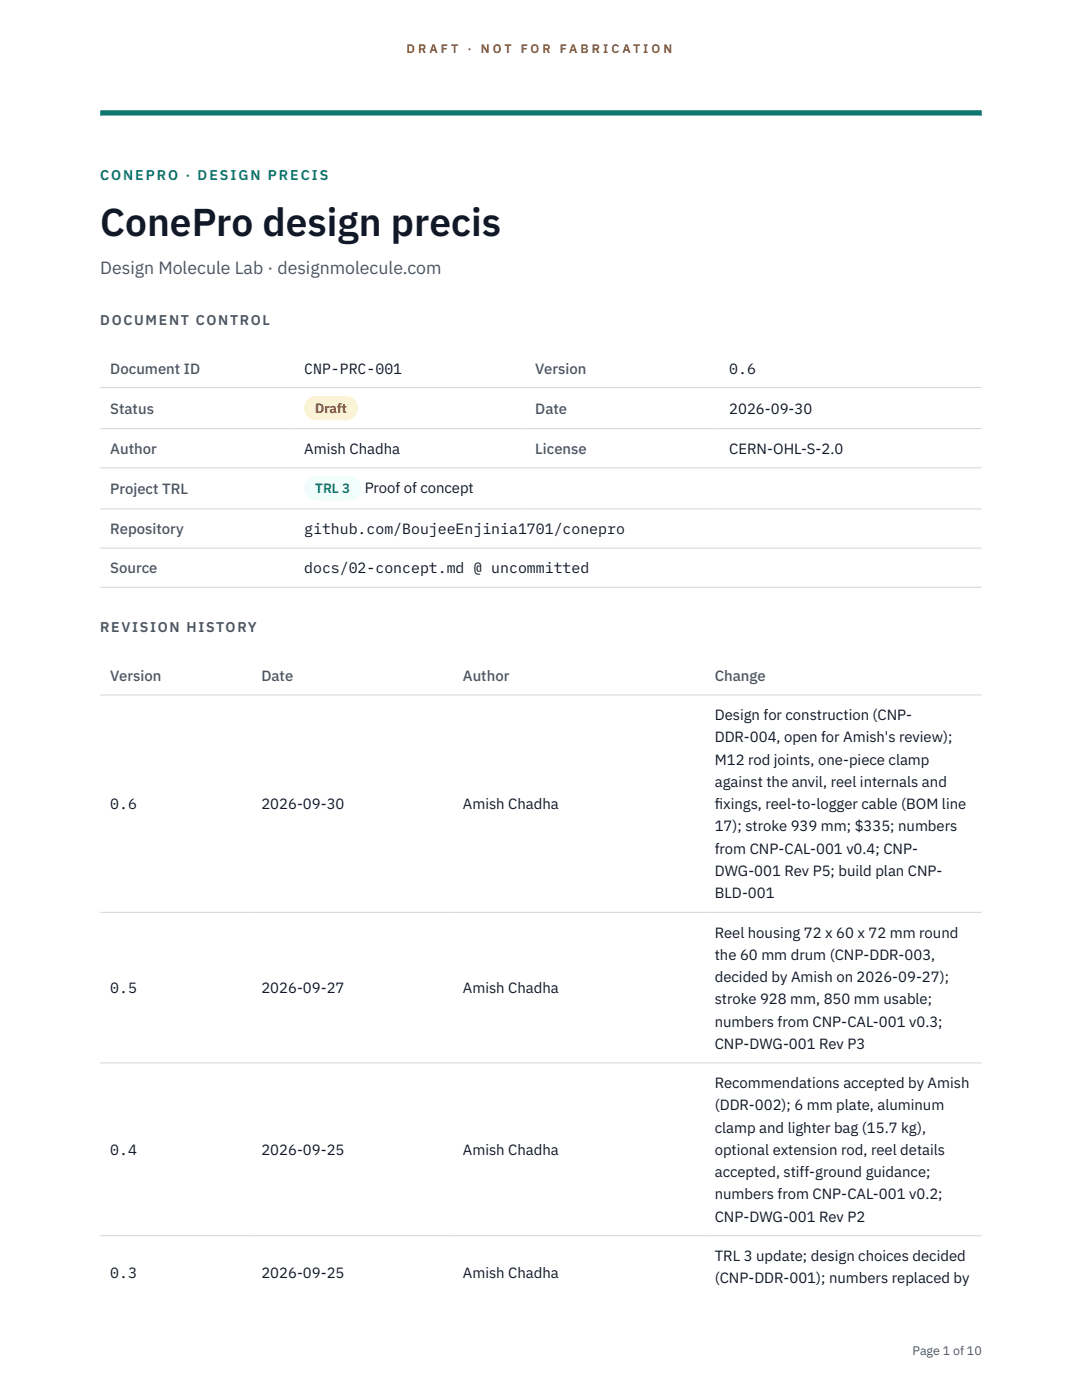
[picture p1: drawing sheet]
<svg xmlns="http://www.w3.org/2000/svg" width="216mm" height="279mm" viewBox="0 0 216 279" stroke-linecap="round" stroke-linejoin="round" font-family="sans-serif">
<defs><g id="words">
<text font-size="7.8" fill="#111827" x="20" y="47.1">ConePro design precis</text>
<text font-size="3.5" fill="#4b5563" x="20" y="54.6">Design Molecule Lab · designmolecule.com</text>
<g font-size="3" fill="#4b5563">
<text x="22" y="74.5">Document ID</text>
<text x="106.8" y="74.5">Version</text>
<text x="22" y="82.6">Status</text>
<text x="106.8" y="82.6">Date</text>
<text x="22" y="90.6">Author</text>
<text x="106.8" y="90.6">License</text>
<text x="22" y="98.6">Project TRL</text>
<text x="22" y="106.6">Repository</text>
<text x="22" y="114.4">Source</text>
<text x="22" y="135.9">Version</text>
<text x="52.2" y="135.9">Date</text>
<text x="92.4" y="135.9">Author</text>
<text x="142.6" y="135.9">Change</text>
</g>
<g font-size="3" fill="#111827">
<text x="60.7" y="74.5">CNP-PRC-001</text>
<text x="145.5" y="74.5">0.6</text>
<text x="145.5" y="82.6">2026-09-30</text>
<text x="60.7" y="90.6">Amish Chadha</text>
<text x="145.5" y="90.6">CERN-OHL-S-2.0</text>
<text x="72.8" y="98.5">Proof of concept</text>
<text x="60.7" y="106.6">github.com/BoujeeEnjinia1701/conepro</text>
<text x="60.7" y="114.4">docs/02-concept.md @ uncommitted</text>
<text x="142.6" y="143.7">Design for construction (CNP-</text>
<text x="142.6" y="148.2">DDR-004, open for Amish's review);</text>
<text x="142.6" y="152.6">M12 rod joints, one-piece clamp</text>
<text x="22" y="161.5">0.6</text>
<text x="52.2" y="161.5">2026-09-30</text>
<text x="92.4" y="161.5">Amish Chadha</text>
<text x="142.6" y="157.1">against the anvil, reel internals and</text>
<text x="142.6" y="161.5">f</text>
<text x="142.6" y="161.5">ixings, reel-to-logger cable (BOM line</text>
<text x="142.6" y="165.9">17); stroke 939 mm; $335; numbers</text>
<text x="142.6" y="170.4">from CNP-CAL-001 v0.4; CNP-</text>
<text x="142.6" y="174.8">DWG-001 Rev P5; build plan CNP-</text>
<text x="142.6" y="179.3">BLD-001</text>
<text x="142.6" y="187.1">Reel housing 72 x 60 x 72 mm round</text>
<text x="142.6" y="191.5">the 60 mm drum (CNP-DDR-003,</text>
<text x="142.6" y="196">decided by Amish on 2026-09-27);</text>
<text x="22" y="198.2">0.5</text>
<text x="52.2" y="198.2">2026-09-27</text>
<text x="92.4" y="198.2">Amish Chadha</text>
<text x="142.6" y="200.4">stroke 928 mm, 850 mm usable;</text>
<text x="142.6" y="204.9">numbers from CNP-CAL-001 v0.3;</text>
<text x="142.6" y="209.3">CNP-DWG-001 Rev P3</text>
<text x="142.6" y="217.1">Recommendations accepted by Amish</text>
<text x="142.6" y="221.6">(DDR-002); 6 mm plate, aluminum</text>
<text x="142.6" y="226">clamp and lighter bag (15.7 kg),</text>
<text x="22" y="230.5">0.4</text>
<text x="52.2" y="230.5">2026-09-25</text>
<text x="92.4" y="230.5">Amish Chadha</text>
<text x="142.6" y="230.5">optional extension rod, reel details</text>
<text x="142.6" y="234.9">accepted, stiff-ground guidance;</text>
<text x="142.6" y="239.4">numbers from CNP-CAL-001 v0.2;</text>
<text x="142.6" y="243.8">CNP-DWG-001 Rev P2</text>
<text x="142.6" y="251.6">TRL 3 update; design choices decided</text>
<text x="22" y="255">0.3</text>
<text x="52.2" y="255">2026-09-25</text>
<text x="92.4" y="255">Amish Chadha</text>
<text x="142.6" y="256.1">(CNP-DDR-001); numbers replaced by</text>
</g>
<text font-size="2.8" fill="#0f766e" x="20" y="36">CONEPRO · DESIGN PRECIS</text>
<g font-size="2.8" fill="#4b5563">
<text x="20" y="64.8">DOCUMENT CONTROL</text>
<text x="20" y="126.2">REVISION HISTORY</text>
</g>
<text font-size="2.7" fill="#92400e" x="62.9" y="82.5">Draft</text>
<text font-size="2.7" fill="#0f766e" x="62.9" y="98.5">TRL 3</text>
<g font-size="2.5" fill="#b45309">
<text x="81.1" y="10.5">D R A F T</text>
<text x="93.3" y="10.5">·</text>
<text x="95.9" y="10.5">N O T</text>
<text x="103.9" y="10.5">F O R</text>
<text x="111.7" y="10.5">F A B R I C A T I O N</text>
</g>
<text font-size="2.5" fill="#4b5563" x="182.1" y="270.3">Page 1 of 10</text>
</g></defs>
<path d="M20 23.1h175.9zM20 22h175.9v1.1h-175.9z" fill-rule="evenodd" fill="#0f766e"/>
<path d="M20 77.3h175.9M20 85.5h175.9M20 93.4h175.9M20 101.6h175.9M20 109.4h175.9M20 117.2h175.9M20 138.7h175.9M20 182.1h175.9M20 212.1h175.9M20 246.6h175.9" fill="none" stroke="#d1d5db" stroke-width=".2"/>
<path d="M60.7 79h10.7v4.9h-10.7z" fill="#fef3c7"/>
<path d="M60.7 95.1h11.4v4.8h-11.4z" fill="#f0fdfa"/>
<use href="#words"/>
</svg>
